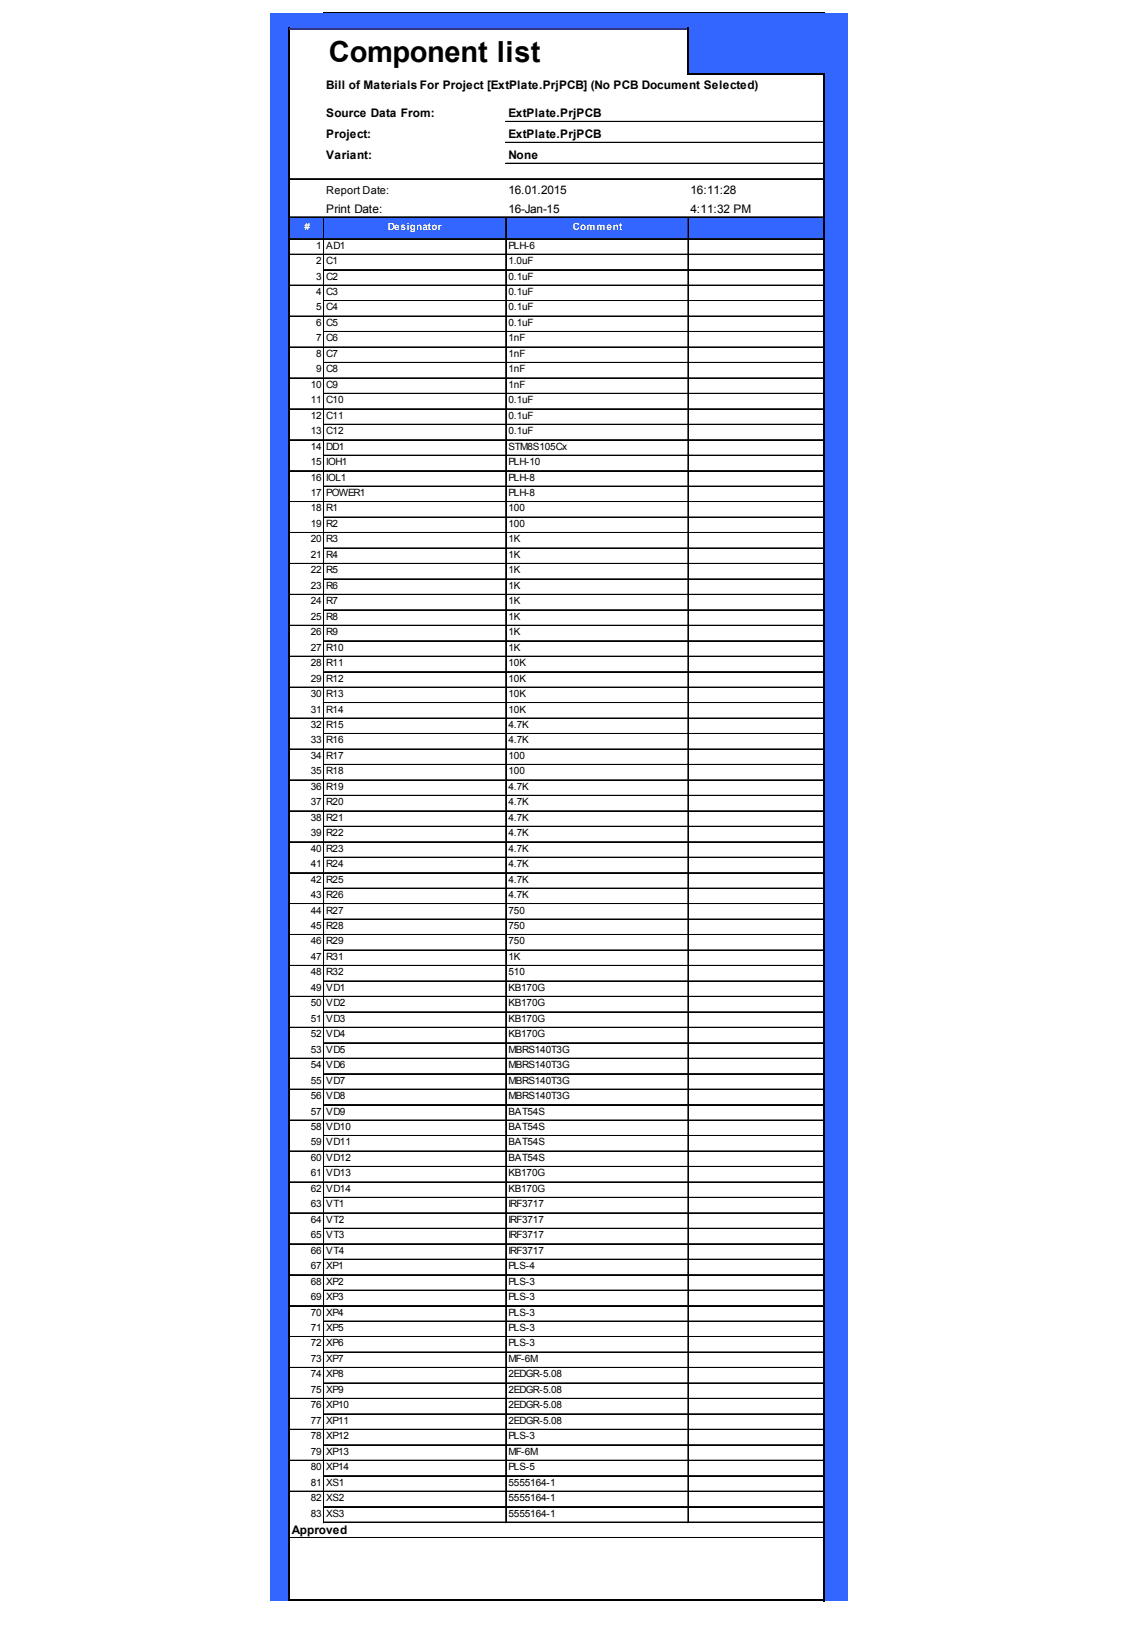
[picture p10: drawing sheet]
<svg xmlns="http://www.w3.org/2000/svg" width="198mm" height="288mm" viewBox="0 0 198 288" stroke-linecap="round" stroke-linejoin="round" font-family="sans-serif">
<defs><g id="words">
<text font-size="5.1" x="58" y="11">Component list</text>
<g font-size="2.1">
<text x="57.5" y="15.8">Bill of Materials For Project [ExtPlate.PrjPCB] (No PCB Docume</text>
<text x="121.6" y="15.8">nt Selected)</text>
<text x="57.5" y="20.7">Source Data From:</text>
<text x="89.7" y="20.7">ExtPlate.PrjPCB</text>
<text x="57.5" y="24.4">Project:</text>
<text x="57.5" y="28.1">Variant:</text>
<text x="89.7" y="24.4">ExtPlate.PrjPCB</text>
<text x="89.7" y="28.1">None</text>
<text x="89.7" y="34.2">16.01.2015</text>
<text x="121.8" y="34.2">16:11:28</text>
<text x="57.5" y="37.6">Print Date:</text>
<text x="89.7" y="37.6">16-Jan-15</text>
<text x="121.8" y="37.6">4:11:32 PM</text>
<text x="51.5" y="270.5">Approved</text>
</g>
<text font-size="1.9" x="57.5" y="34.2">Report Date:</text>
<g font-size="1.8" fill="#fff">
<text x="53.7" y="40.6">#</text>
<text x="68.4" y="40.6">Designator</text>
<text x="101" y="40.6">Comment</text>
</g>
<g font-size="1.8">
<text x="55.8" y="43.9">1</text>
<text x="55.8" y="46.6">2</text>
<text x="57.5" y="43.9">AD1</text>
<text x="57.5" y="46.6">C1</text>
<text x="89.7" y="43.9">PLH-6</text>
<text x="89.7" y="46.6">1.0uF</text>
<text x="55.8" y="49.3">3</text>
<text x="55.8" y="52">4</text>
<text x="57.5" y="49.3">C2</text>
<text x="57.5" y="52">C3</text>
<text x="89.7" y="49.3">0.1uF</text>
<text x="89.7" y="52">0.1uF</text>
<text x="55.8" y="54.8">5</text>
<text x="55.8" y="57.5">6</text>
<text x="57.5" y="54.8">C4</text>
<text x="57.5" y="57.5">C5</text>
<text x="89.7" y="54.8">0.1uF</text>
<text x="89.7" y="57.5">0.1uF</text>
<text x="55.8" y="60.2">7</text>
<text x="55.8" y="62.9">8</text>
<text x="55.8" y="65.7">9</text>
<text x="57.5" y="60.2">C6</text>
<text x="57.5" y="62.9">C7</text>
<text x="57.5" y="65.7">C8</text>
<text x="89.7" y="60.2">1nF</text>
<text x="89.7" y="62.9">1nF</text>
<text x="89.7" y="65.7">1nF</text>
<text x="54.8" y="68.4">10</text>
<text x="54.8" y="71.1">11</text>
<text x="57.5" y="68.4">C9</text>
<text x="57.5" y="71.1">C10</text>
<text x="89.7" y="68.4">1nF</text>
<text x="89.7" y="71.1">0.1uF</text>
<text x="54.8" y="73.9">12</text>
<text x="54.8" y="76.6">13</text>
<text x="57.5" y="73.9">C11</text>
<text x="57.5" y="76.6">C12</text>
<text x="89.7" y="73.9">0.1uF</text>
<text x="89.7" y="76.6">0.1uF</text>
<text x="54.8" y="79.3">14</text>
<text x="54.8" y="82">15</text>
<text x="57.5" y="79.3">DD1</text>
<text x="57.5" y="82">IOH1</text>
<text x="89.7" y="79.3">STM8S105Cx</text>
<text x="89.7" y="82">PLH-10</text>
<text x="54.8" y="84.8">16</text>
<text x="54.8" y="87.5">17</text>
<text x="57.5" y="84.8">IOL1</text>
<text x="57.5" y="87.5">POWER1</text>
<text x="89.7" y="84.8">PLH-8</text>
<text x="89.7" y="87.5">PLH-8</text>
<text x="54.8" y="90.2">18</text>
<text x="54.8" y="92.9">19</text>
<text x="54.8" y="95.7">20</text>
<text x="57.5" y="90.2">R1</text>
<text x="57.5" y="92.9">R2</text>
<text x="57.5" y="95.7">R3</text>
<text x="89.7" y="90.2">100</text>
<text x="89.7" y="92.9">100</text>
<text x="89.7" y="95.7">1K</text>
<text x="54.8" y="98.4">21</text>
<text x="54.8" y="101.1">22</text>
<text x="57.5" y="98.4">R4</text>
<text x="57.5" y="101.1">R5</text>
<text x="89.7" y="98.4">1K</text>
<text x="89.7" y="101.1">1K</text>
<text x="54.8" y="103.9">23</text>
<text x="54.8" y="106.6">24</text>
<text x="57.5" y="103.9">R6</text>
<text x="57.5" y="106.6">R7</text>
<text x="89.7" y="103.9">1K</text>
<text x="89.7" y="106.6">1K</text>
<text x="54.8" y="109.3">25</text>
<text x="54.8" y="112">26</text>
<text x="57.5" y="109.3">R8</text>
<text x="57.5" y="112">R9</text>
<text x="89.7" y="109.3">1K</text>
<text x="89.7" y="112">1K</text>
<text x="54.8" y="114.8">27</text>
<text x="54.8" y="117.5">28</text>
<text x="57.5" y="114.8">R10</text>
<text x="57.5" y="117.5">R11</text>
<text x="89.7" y="114.8">1K</text>
<text x="89.7" y="117.5">10K</text>
<text x="54.8" y="120.2">29</text>
<text x="54.8" y="122.9">30</text>
<text x="54.8" y="125.7">31</text>
<text x="57.5" y="120.2">R12</text>
<text x="57.5" y="122.9">R13</text>
<text x="57.5" y="125.7">R14</text>
<text x="89.7" y="120.2">10K</text>
<text x="89.7" y="122.9">10K</text>
<text x="89.7" y="125.7">10K</text>
<text x="54.8" y="128.4">32</text>
<text x="54.8" y="131.1">33</text>
<text x="57.5" y="128.4">R15</text>
<text x="57.5" y="131.1">R16</text>
<text x="89.7" y="128.4">4.7K</text>
<text x="89.7" y="131.1">4.7K</text>
<text x="54.8" y="133.9">34</text>
<text x="54.8" y="136.6">35</text>
<text x="57.5" y="133.9">R17</text>
<text x="57.5" y="136.6">R18</text>
<text x="89.7" y="133.9">100</text>
<text x="89.7" y="136.6">100</text>
<text x="54.8" y="139.3">36</text>
<text x="54.8" y="142">37</text>
<text x="57.5" y="139.3">R19</text>
<text x="57.5" y="142">R20</text>
<text x="89.7" y="139.3">4.7K</text>
<text x="89.7" y="142">4.7K</text>
<text x="54.8" y="144.8">38</text>
<text x="54.8" y="147.5">39</text>
<text x="57.5" y="144.8">R21</text>
<text x="57.5" y="147.5">R22</text>
<text x="89.7" y="144.8">4.7K</text>
<text x="89.7" y="147.5">4.7K</text>
<text x="54.8" y="150.2">40</text>
<text x="54.8" y="153">41</text>
<text x="54.8" y="155.7">42</text>
<text x="57.5" y="150.2">R23</text>
<text x="57.5" y="153">R24</text>
<text x="57.5" y="155.7">R25</text>
<text x="89.7" y="150.2">4.7K</text>
<text x="89.7" y="153">4.7K</text>
<text x="89.7" y="155.7">4.7K</text>
<text x="54.8" y="158.4">43</text>
<text x="54.8" y="161.1">44</text>
<text x="57.5" y="158.4">R26</text>
<text x="57.5" y="161.1">R27</text>
<text x="89.7" y="158.4">4.7K</text>
<text x="89.7" y="161.1">750</text>
<text x="54.8" y="163.9">45</text>
<text x="54.8" y="166.6">46</text>
<text x="57.5" y="163.9">R28</text>
<text x="57.5" y="166.6">R29</text>
<text x="89.7" y="163.9">750</text>
<text x="89.7" y="166.6">750</text>
<text x="54.8" y="169.3">47</text>
<text x="54.8" y="172">48</text>
<text x="57.5" y="169.3">R31</text>
<text x="57.5" y="172">R32</text>
<text x="89.7" y="169.3">1K</text>
<text x="89.7" y="172">510</text>
<text x="54.8" y="174.8">49</text>
<text x="54.8" y="177.5">50</text>
<text x="57.5" y="174.8">VD1</text>
<text x="57.5" y="177.5">VD2</text>
<text x="89.7" y="174.8">KB170G</text>
<text x="89.7" y="177.5">KB170G</text>
<text x="54.8" y="180.2">51</text>
<text x="54.8" y="183">52</text>
<text x="54.8" y="185.7">53</text>
<text x="57.5" y="180.2">VD3</text>
<text x="57.5" y="183">VD4</text>
<text x="57.5" y="185.7">VD5</text>
<text x="89.7" y="180.2">KB170G</text>
<text x="89.7" y="183">KB170G</text>
<text x="89.7" y="185.7">MBRS140T3G</text>
<text x="54.8" y="188.4">54</text>
<text x="54.8" y="191.1">55</text>
<text x="57.5" y="188.4">VD6</text>
<text x="57.5" y="191.1">VD7</text>
<text x="89.7" y="188.4">MBRS140T3G</text>
<text x="89.7" y="191.1">MBRS140T3G</text>
<text x="54.8" y="193.9">56</text>
<text x="54.8" y="196.6">57</text>
<text x="57.5" y="193.9">VD8</text>
<text x="57.5" y="196.6">VD9</text>
<text x="89.7" y="193.9">MBRS140T3G</text>
<text x="89.7" y="196.6">BAT54S</text>
<text x="54.8" y="199.3">58</text>
<text x="54.8" y="202">59</text>
<text x="57.5" y="199.3">VD10</text>
<text x="57.5" y="202">VD11</text>
<text x="89.7" y="199.3">BAT54S</text>
<text x="89.7" y="202">BAT54S</text>
<text x="54.8" y="204.8">60</text>
<text x="54.8" y="207.5">61</text>
<text x="57.5" y="204.8">VD12</text>
<text x="57.5" y="207.5">VD13</text>
<text x="89.7" y="204.8">BAT54S</text>
<text x="89.7" y="207.5">KB170G</text>
<text x="54.8" y="210.2">62</text>
<text x="54.8" y="213">63</text>
<text x="54.8" y="215.7">64</text>
<text x="57.5" y="210.2">VD14</text>
<text x="57.5" y="213">VT1</text>
<text x="57.5" y="215.7">VT2</text>
<text x="89.7" y="210.2">KB170G</text>
<text x="89.7" y="213">IRF3717</text>
<text x="89.7" y="215.7">IRF3717</text>
<text x="54.8" y="218.4">65</text>
<text x="54.8" y="221.1">66</text>
<text x="57.5" y="218.4">VT3</text>
<text x="57.5" y="221.1">VT4</text>
<text x="89.7" y="218.4">IRF3717</text>
<text x="89.7" y="221.1">IRF3717</text>
<text x="54.8" y="223.9">67</text>
<text x="54.8" y="226.6">68</text>
<text x="57.5" y="223.9">XP1</text>
<text x="57.5" y="226.6">XP2</text>
<text x="89.7" y="223.9">PLS-4</text>
<text x="89.7" y="226.6">PLS-3</text>
<text x="54.8" y="229.3">69</text>
<text x="54.8" y="232">70</text>
<text x="57.5" y="229.3">XP3</text>
<text x="57.5" y="232">XP4</text>
<text x="89.7" y="229.3">PLS-3</text>
<text x="89.7" y="232">PLS-3</text>
<text x="54.8" y="234.8">71</text>
<text x="54.8" y="237.5">72</text>
<text x="57.5" y="234.8">XP5</text>
<text x="57.5" y="237.5">XP6</text>
<text x="89.7" y="234.8">PLS-3</text>
<text x="89.7" y="237.5">PLS-3</text>
<text x="54.8" y="240.2">73</text>
<text x="54.8" y="243">74</text>
<text x="54.8" y="245.7">75</text>
<text x="57.5" y="240.2">XP7</text>
<text x="57.5" y="243">XP8</text>
<text x="57.5" y="245.7">XP9</text>
<text x="89.7" y="240.2">MF-6M</text>
<text x="89.7" y="243">2EDGR-5.08</text>
<text x="89.7" y="245.7">2EDGR-5.08</text>
<text x="54.8" y="248.4">76</text>
<text x="54.8" y="251.1">77</text>
<text x="57.5" y="248.4">XP10</text>
<text x="57.5" y="251.1">XP11</text>
<text x="89.7" y="248.4">2EDGR-5.08</text>
<text x="89.7" y="251.1">2EDGR-5.08</text>
<text x="54.8" y="253.9">78</text>
<text x="54.8" y="256.6">79</text>
<text x="57.5" y="253.9">XP12</text>
<text x="57.5" y="256.6">XP13</text>
<text x="89.7" y="253.9">PLS-3</text>
<text x="89.7" y="256.6">MF-6M</text>
<text x="54.8" y="259.3">80</text>
<text x="54.8" y="262">81</text>
<text x="57.5" y="259.3">XP14</text>
<text x="57.5" y="262">XS1</text>
<text x="89.7" y="259.3">PLS-5</text>
<text x="89.7" y="262">5555164-1</text>
<text x="54.8" y="264.8">82</text>
<text x="54.8" y="267.5">83</text>
<text x="57.5" y="264.8">XS2</text>
<text x="57.5" y="267.5">XS3</text>
<text x="89.7" y="264.8">5555164-1</text>
<text x="89.7" y="267.5">5555164-1</text>
</g>
</g></defs>
<g fill="#36f">
<path d="M47.6 2.3h101.9v2.9h-101.9z"/>
<path d="M47.6 5h3.6v8.2h-3.6z"/>
</g>
<path d="M51 5h70.5v8.2h-70.5z" fill="#fff"/>
<g fill="#36f">
<path d="M121.3 5h28.2v8.2h-28.2z"/>
<path d="M47.6 13.1h3.6v3.5h-3.6z"/>
</g>
<path d="M51 13.1h70.5v3.5h-70.5z" fill="#fff"/>
<g fill="#36f">
<path d="M145.3 13.1h4.2v3.5h-4.2z"/>
<path d="M47.6 16.4h3.6v22h-3.6z"/>
</g>
<path d="M51 16.4h94.5v22h-94.5z" fill="#fff"/>
<g fill="#36f">
<path d="M145.3 16.4h4.2v22h-4.2z"/>
<path d="M47.6 38.2h101.9v4.1h-101.9z"/>
<path d="M47.6 42.1h3.6v240.3h-3.6z"/>
<path d="M145.3 42.1h4.2v240.3h-4.2z"/>
</g>
<path d="M51 4.9v277.5M121.3 4.9v8.3M121.5 13.1h24M145.3 13.2v269.2M51.2 282.3h94.3" fill="none" stroke="#000" stroke-width=".32"/>
<g fill="none" stroke="#000" stroke-width=".18">
<path d="M57.1 2.2h88.4M51.2 31.5h94M51.2 31.6h94M51.2 38.2h94M51.2 38.3h94M57.1 38.4v230.2M89.2 38.4v230.2M89.2 21.4h56M89.2 21.5h56M89.2 25.1h56M89.2 25.2h56M89.2 28.8h56"/>
<path d="M89.2 28.9h56M89.3 38.4v230.2M121.3 38.4v230.2M121.4 38.4v230.2M51.2 44.8h5.9M51.2 44.9h5.9M51.2 50.3h5.9M51.2 50.4h5.9M51.2 55.7h5.9M51.2 55.8h5.9M51.2 42.1h94M51.2 42.2h94"/>
<path d="M57.2 44.8h32M57.2 44.9h32M57.2 47.6h32M57.2 50.3h32M57.2 50.4h32M57.2 53h32M57.2 53.1h32M57.2 55.7h32M57.2 55.8h32M57.2 58.5h32M89.4 44.8h31.9M89.4 44.9h31.9"/>
<path d="M89.4 47.6h31.9M89.4 50.3h31.9M89.4 50.4h31.9M89.4 53h31.9M89.4 53.1h31.9M89.4 55.7h31.9M89.4 55.8h31.9M89.4 58.5h31.9M121.5 44.8h23.7M121.5 44.9h23.7M121.5 47.6h23.7M121.5 50.3h23.7"/>
<path d="M121.5 50.4h23.7M121.5 53h23.7M121.5 53.1h23.7M121.5 55.7h23.7M121.5 55.8h23.7M121.5 58.5h23.7M51.2 61.2h5.9M51.2 61.3h5.9M51.2 66.6h5.9M51.2 66.7h5.9M51.2 72.1h5.9M51.2 72.2h5.9"/>
<path d="M51.2 77.6h5.9M57.2 61.2h32M57.2 61.3h32M57.2 63.9h32M57.2 64h32M57.2 66.6h32M57.2 66.7h32M57.2 69.4h32M57.2 69.5h32M57.2 72.1h32M57.2 72.2h32M57.2 74.8h32"/>
<path d="M57.2 74.9h32M57.2 77.6h32M89.4 61.2h31.9M89.4 61.3h31.9M89.4 63.9h31.9M89.4 64h31.9M89.4 66.6h31.9M89.4 66.7h31.9M89.4 69.4h31.9M89.4 69.5h31.9M89.4 72.1h31.9M89.4 72.2h31.9"/>
<path d="M89.4 74.8h31.9M89.4 74.9h31.9M89.4 77.6h31.9M121.5 61.2h23.7M121.5 61.3h23.7M121.5 63.9h23.7M121.5 64h23.7M121.5 66.6h23.7M121.5 66.7h23.7M121.5 69.4h23.7M121.5 69.5h23.7M121.5 72.1h23.7"/>
<path d="M121.5 72.2h23.7M121.5 74.8h23.7M121.5 74.9h23.7M121.5 77.6h23.7M51.2 83h5.9M51.2 83.1h5.9M51.2 88.5h5.9M51.2 93.9h5.9M51.2 94h5.9M51.2 99.4h5.9M51.2 99.5h5.9M57.2 80.3h32"/>
<path d="M57.2 80.4h32M57.2 83h32M57.2 83.1h32M57.2 85.7h32M57.2 85.8h32M57.2 88.5h32M57.2 91.2h32M57.2 91.3h32M57.2 93.9h32M57.2 94h32M57.2 96.6h32M57.2 96.7h32"/>
<path d="M57.2 99.4h32M57.2 99.5h32M89.4 80.3h31.9M89.4 80.4h31.9M89.4 83h31.9M89.4 83.1h31.9M89.4 85.7h31.9M89.4 85.8h31.9M89.4 88.5h31.9M89.4 91.2h31.9M89.4 91.3h31.9M89.4 93.9h31.9"/>
<path d="M89.4 94h31.9M89.4 96.6h31.9M89.4 96.7h31.9M89.4 99.4h31.9M89.4 99.5h31.9M121.5 80.3h23.7M121.5 80.4h23.7M121.5 83h23.7M121.5 83.1h23.7M121.5 85.7h23.7M121.5 85.8h23.7M121.5 88.5h23.7"/>
<path d="M121.5 91.2h23.7M121.5 91.3h23.7M121.5 93.9h23.7M121.5 94h23.7M121.5 96.6h23.7M121.5 96.7h23.7M121.5 99.4h23.7M121.5 99.5h23.7M51.2 104.8h5.9M51.2 104.9h5.9M51.2 110.3h5.9M51.2 110.4h5.9"/>
<path d="M51.2 115.7h5.9M51.2 115.8h5.9M57.2 102.1h32M57.2 102.2h32M57.2 104.8h32M57.2 104.9h32M57.2 107.6h32M57.2 110.3h32M57.2 110.4h32M57.2 113h32M57.2 113.1h32M57.2 115.7h32"/>
<path d="M57.2 115.8h32M57.2 118.5h32M89.4 102.1h31.9M89.4 102.2h31.9M89.4 104.8h31.9M89.4 104.9h31.9M89.4 107.6h31.9M89.4 110.3h31.9M89.4 110.4h31.9M89.4 113h31.9M89.4 113.1h31.9M89.4 115.7h31.9"/>
<path d="M89.4 115.8h31.9M89.4 118.5h31.9M121.5 102.1h23.7M121.5 102.2h23.7M121.5 104.8h23.7M121.5 104.9h23.7M121.5 107.6h23.7M121.5 110.3h23.7M121.5 110.4h23.7M121.5 113h23.7M121.5 113.1h23.7M121.5 115.7h23.7"/>
<path d="M121.5 115.8h23.7M121.5 118.5h23.7M51.2 121.2h5.9M51.2 121.3h5.9M51.2 126.6h5.9M51.2 126.7h5.9M51.2 132.1h5.9M51.2 132.2h5.9M51.2 137.6h5.9M57.2 121.2h32M57.2 121.3h32M57.2 123.9h32"/>
<path d="M57.2 124h32M57.2 126.6h32M57.2 126.7h32M57.2 129.4h32M57.2 129.5h32M57.2 132.1h32M57.2 132.2h32M57.2 134.8h32M57.2 134.9h32M57.2 137.6h32M89.4 121.2h31.9M89.4 121.3h31.9"/>
<path d="M89.4 123.9h31.9M89.4 124h31.9M89.4 126.6h31.9M89.4 126.7h31.9M89.4 129.4h31.9M89.4 129.5h31.9M89.4 132.1h31.9M89.4 132.2h31.9M89.4 134.8h31.9M89.4 134.9h31.9M89.4 137.6h31.9M121.5 121.2h23.7"/>
<path d="M121.5 121.3h23.7M121.5 123.9h23.7M121.5 124h23.7M121.5 126.6h23.7M121.5 126.7h23.7M121.5 129.4h23.7M121.5 129.5h23.7M121.5 132.1h23.7M121.5 132.2h23.7M121.5 134.8h23.7M121.5 134.9h23.7M121.5 137.6h23.7"/>
<path d="M51.2 143h5.9M51.2 143.1h5.9M51.2 148.5h5.9M51.2 153.9h5.9M51.2 154h5.9M51.2 159.4h5.9M51.2 159.5h5.9M57.2 140.3h32M57.2 140.4h32M57.2 143h32M57.2 143.1h32M57.2 145.7h32"/>
<path d="M57.2 145.8h32M57.2 148.5h32M57.2 151.2h32M57.2 151.3h32M57.2 153.9h32M57.2 154h32M57.2 156.6h32M57.2 156.7h32M57.2 159.4h32M57.2 159.5h32M89.4 140.3h31.9M89.4 140.4h31.9"/>
<path d="M89.4 143h31.9M89.4 143.1h31.9M89.4 145.7h31.9M89.4 145.8h31.9M89.4 148.5h31.9M89.4 151.2h31.9M89.4 151.3h31.9M89.4 153.9h31.9M89.4 154h31.9M89.4 156.6h31.9M89.4 156.7h31.9M89.4 159.4h31.9"/>
<path d="M89.4 159.5h31.9M121.5 140.3h23.7M121.5 140.4h23.7M121.5 143h23.7M121.5 143.1h23.7M121.5 145.7h23.7M121.5 145.8h23.7M121.5 148.5h23.7M121.5 151.2h23.7M121.5 151.3h23.7M121.5 153.9h23.7M121.5 154h23.7"/>
<path d="M121.5 156.6h23.7M121.5 156.7h23.7M121.5 159.4h23.7M121.5 159.5h23.7M51.2 164.8h5.9M51.2 164.9h5.9M51.2 170.3h5.9M51.2 170.4h5.9M51.2 175.7h5.9M51.2 175.8h5.9M57.2 162.1h32M57.2 162.2h32"/>
<path d="M57.2 164.8h32M57.2 164.9h32M57.2 167.6h32M57.2 170.3h32M57.2 170.4h32M57.2 173h32M57.2 173.1h32M57.2 175.7h32M57.2 175.8h32M57.2 178.5h32M89.4 162.1h31.9M89.4 162.2h31.9"/>
<path d="M89.4 164.8h31.9M89.4 164.9h31.9M89.4 167.6h31.9M89.4 170.3h31.9M89.4 170.4h31.9M89.4 173h31.9M89.4 173.1h31.9M89.4 175.7h31.9M89.4 175.8h31.9M89.4 178.5h31.9M121.5 162.1h23.7M121.5 162.2h23.7"/>
<path d="M121.5 164.8h23.7M121.5 164.9h23.7M121.5 167.6h23.7M121.5 170.3h23.7M121.5 170.4h23.7M121.5 173h23.7M121.5 173.1h23.7M121.5 175.7h23.7M121.5 175.8h23.7M121.5 178.5h23.7M51.2 181.2h5.9M51.2 181.3h5.9"/>
<path d="M51.2 186.6h5.9M51.2 186.7h5.9M51.2 192.1h5.9M51.2 192.2h5.9M51.2 197.6h5.9M57.2 181.2h32M57.2 181.3h32M57.2 183.9h32M57.2 184h32M57.2 186.6h32M57.2 186.7h32M57.2 189.4h32"/>
<path d="M57.2 189.5h32M57.2 192.1h32M57.2 192.2h32M57.2 194.8h32M57.2 194.9h32M57.2 197.6h32M89.4 181.2h31.9M89.4 181.3h31.9M89.4 183.9h31.9M89.4 184h31.9M89.4 186.6h31.9M89.4 186.7h31.9"/>
<path d="M89.4 189.4h31.9M89.4 189.5h31.9M89.4 192.1h31.9M89.4 192.2h31.9M89.4 194.8h31.9M89.4 194.9h31.9M89.4 197.6h31.9M121.5 181.2h23.7M121.5 181.3h23.7M121.5 183.9h23.7M121.5 184h23.7M121.5 186.6h23.7"/>
<path d="M121.5 186.7h23.7M121.5 189.4h23.7M121.5 189.5h23.7M121.5 192.1h23.7M121.5 192.2h23.7M121.5 194.8h23.7M121.5 194.9h23.7M121.5 197.6h23.7M51.2 203h5.9M51.2 203.1h5.9M51.2 208.5h5.9M51.2 213.9h5.9"/>
<path d="M51.2 214h5.9M51.2 219.4h5.9M51.2 219.5h5.9M57.2 200.3h32M57.2 200.4h32M57.2 203h32M57.2 203.1h32M57.2 205.7h32M57.2 205.8h32M57.2 208.5h32M57.2 211.2h32M57.2 211.3h32"/>
<path d="M57.2 213.9h32M57.2 214h32M57.2 216.6h32M57.2 216.7h32M57.2 219.4h32M57.2 219.5h32M89.4 200.3h31.9M89.4 200.4h31.9M89.4 203h31.9M89.4 203.1h31.9M89.4 205.7h31.9M89.4 205.8h31.9"/>
<path d="M89.4 208.5h31.9M89.4 211.2h31.9M89.4 211.3h31.9M89.4 213.9h31.9M89.4 214h31.9M89.4 216.6h31.9M89.4 216.7h31.9M89.4 219.4h31.9M89.4 219.5h31.9M121.5 200.3h23.7M121.5 200.4h23.7M121.5 203h23.7"/>
<path d="M121.5 203.1h23.7M121.5 205.7h23.7M121.5 205.8h23.7M121.5 208.5h23.7M121.5 211.2h23.7M121.5 211.3h23.7M121.5 213.9h23.7M121.5 214h23.7M121.5 216.6h23.7M121.5 216.7h23.7M121.5 219.4h23.7M121.5 219.5h23.7"/>
<path d="M51.2 224.8h5.9M51.2 224.9h5.9M51.2 230.3h5.9M51.2 230.4h5.9M51.2 235.7h5.9M51.2 235.8h5.9M57.2 222.1h32M57.2 222.2h32M57.2 224.8h32M57.2 224.9h32M57.2 227.6h32M57.2 230.3h32"/>
<path d="M57.2 230.4h32M57.2 233h32M57.2 233.1h32M57.2 235.7h32M57.2 235.8h32M57.2 238.5h32M89.4 222.1h31.9M89.4 222.2h31.9M89.4 224.8h31.9M89.4 224.9h31.9M89.4 227.6h31.9M89.4 230.3h31.9"/>
<path d="M89.4 230.4h31.9M89.4 233h31.9M89.4 233.1h31.9M89.4 235.7h31.9M89.4 235.8h31.9M89.4 238.5h31.9M121.5 222.1h23.7M121.5 222.2h23.7M121.5 224.8h23.7M121.5 224.9h23.7M121.5 227.6h23.7M121.5 230.3h23.7"/>
<path d="M121.5 230.4h23.7M121.5 233h23.7M121.5 233.1h23.7M121.5 235.7h23.7M121.5 235.8h23.7M121.5 238.5h23.7M51.2 241.2h5.9M51.2 241.3h5.9M51.2 246.6h5.9M51.2 246.7h5.9M51.2 252.1h5.9M51.2 252.2h5.9"/>
<path d="M51.2 257.6h5.9M57.2 241.2h32M57.2 241.3h32M57.2 243.9h32M57.2 244h32M57.2 246.6h32M57.2 246.7h32M57.2 249.4h32M57.2 249.5h32M57.2 252.1h32M57.2 252.2h32M57.2 254.8h32"/>
<path d="M57.2 254.9h32M57.2 257.6h32M89.4 241.2h31.9M89.4 241.3h31.9M89.4 243.9h31.9M89.4 244h31.9M89.4 246.6h31.9M89.4 246.7h31.9M89.4 249.4h31.9M89.4 249.5h31.9M89.4 252.1h31.9M89.4 252.2h31.9"/>
<path d="M89.4 254.8h31.9M89.4 254.9h31.9M89.4 257.6h31.9M121.5 241.2h23.7M121.5 241.3h23.7M121.5 243.9h23.7M121.5 244h23.7M121.5 246.6h23.7M121.5 246.7h23.7M121.5 249.4h23.7M121.5 249.5h23.7M121.5 252.1h23.7"/>
<path d="M121.5 252.2h23.7M121.5 254.8h23.7M121.5 254.9h23.7M121.5 257.6h23.7M51.2 263h5.9M51.2 263.1h5.9M51.2 271.2h94M51.2 271.3h94M57.2 260.3h32M57.2 260.4h32M57.2 263h32M57.2 263.1h32"/>
<path d="M57.2 265.7h32M57.2 265.8h32M57.2 268.5h32M89.4 260.3h31.9M89.4 260.4h31.9M89.4 263h31.9M89.4 263.1h31.9M89.4 265.7h31.9M89.4 265.8h31.9M89.4 268.5h55.8M121.5 260.3h23.7M121.5 260.4h23.7"/>
<path d="M121.5 263h23.7M121.5 263.1h23.7M121.5 265.7h23.7M121.5 265.8h23.7"/>
</g>
<path d="M51.2 5h70" fill="none" stroke="#339" stroke-width=".32"/>
<use href="#words"/>
</svg>
